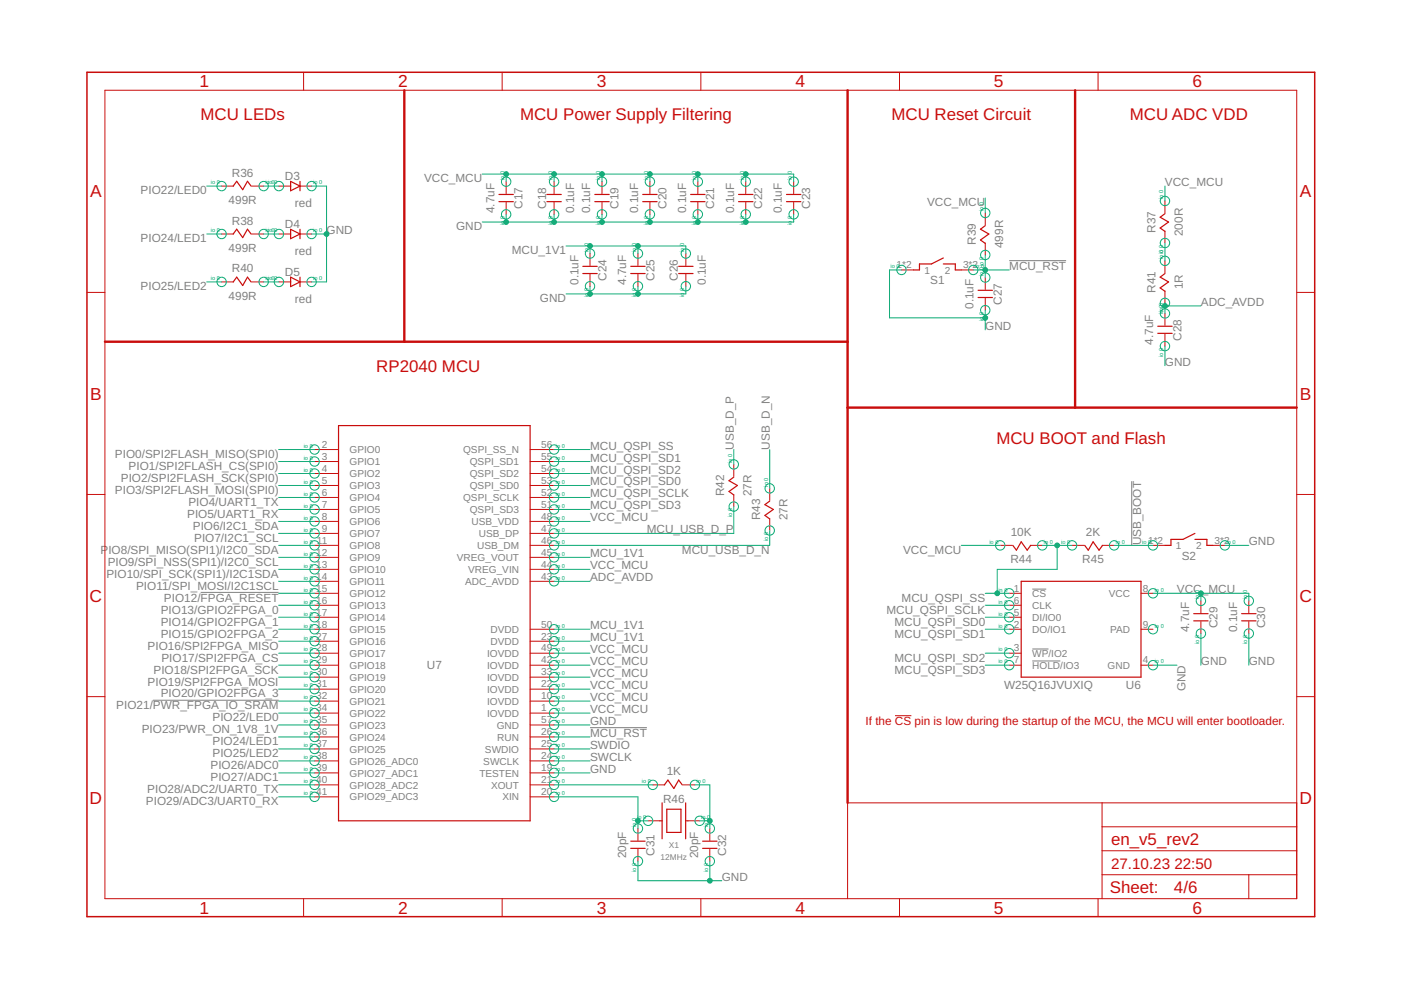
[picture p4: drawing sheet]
<svg xmlns="http://www.w3.org/2000/svg" width="297mm" height="210mm" viewBox="0 0 297 210" stroke-linecap="round" stroke-linejoin="round" font-family="sans-serif">
<defs><g id="words">
<g font-size="3.7" fill="#c90d0c">
<text x="42.3" y="18.5">1</text>
<text x="84.4" y="18.5">2</text>
<text x="126.5" y="18.5">3</text>
<text x="168.6" y="18.5">4</text>
<text x="210.7" y="18.5">5</text>
<text x="252.9" y="18.5">6</text>
<text x="19.1" y="41.9">A</text>
<text x="275.6" y="41.9">A</text>
<text x="19.1" y="84.7">B</text>
<text x="275.6" y="84.7">B</text>
<text x="19" y="127.6">C</text>
<text x="275.5" y="127.6">C</text>
<text x="19" y="170.4">D</text>
<text x="275.5" y="170.4">D</text>
<text x="42.3" y="193.7">1</text>
<text x="84.4" y="193.7">2</text>
<text x="126.5" y="193.7">3</text>
<text x="168.6" y="193.7">4</text>
<text x="210.7" y="193.7">5</text>
<text x="252.9" y="193.7">6</text>
</g>
<g font-size="3.6" fill="#c90d0c">
<text x="42.5" y="25.5">MCU LEDs</text>
<text x="110.3" y="25.5">MCU Power Supply Filtering</text>
<text x="189" y="25.5">MCU Reset Circuit</text>
<text x="239.5" y="25.5">MCU ADC VDD</text>
<text x="79.8" y="78.8">RP2040 MCU</text>
<text x="211.2" y="94">MCU BOOT and Flash</text>
<text x="235.6" y="179.1">en_v5_rev2</text>
<text x="235.3" y="189.4">Sheet:</text>
<text x="248.9" y="189.3">4/6</text>
</g>
<g font-size="3.2" fill="#c90d0c">
<text x="235.6" y="184.2">27.10.23</text>
<text x="249" y="184.2">22:50</text>
</g>
<g font-size="2.5" fill="#808080">
<text x="29.8" y="41.2">PIO22/LED0</text>
<text x="49.2" y="37.5">R36</text>
<text x="60.4" y="38.2">D3</text>
<text x="89.9" y="38.7">VCC_MCU</text>
<text x="247" y="39.5">VCC_MCU</text>
<text x="48.5" y="43.2">499R</text>
<text x="49.2" y="47.6">R38</text>
<text x="62.5" y="43.8">red</text>
<text x="104.8" y="45.2" transform="rotate(-90 104.8 45.2)">4.7uF</text>
<text x="110.8" y="44.3" transform="rotate(-90 110.8 44.3)">C17</text>
<text x="115.8" y="44.3" transform="rotate(-90 115.8 44.3)">C18</text>
<text x="121.7" y="45.2" transform="rotate(-90 121.7 45.2)">0.1uF</text>
<text x="125.2" y="45.2" transform="rotate(-90 125.2 45.2)">0.1uF</text>
<text x="131.1" y="44.3" transform="rotate(-90 131.1 44.3)">C19</text>
<text x="135.3" y="45.2" transform="rotate(-90 135.3 45.2)">0.1uF</text>
<text x="141.3" y="44.3" transform="rotate(-90 141.3 44.3)">C20</text>
<text x="145.5" y="45.2" transform="rotate(-90 145.5 45.2)">0.1uF</text>
<text x="151.4" y="44.3" transform="rotate(-90 151.4 44.3)">C21</text>
<text x="155.6" y="45.2" transform="rotate(-90 155.6 45.2)">0.1uF</text>
<text x="161.6" y="44.3" transform="rotate(-90 161.6 44.3)">C22</text>
<text x="165.8" y="45.2" transform="rotate(-90 165.8 45.2)">0.1uF</text>
<text x="171.8" y="44.3" transform="rotate(-90 171.8 44.3)">C23</text>
<text x="196.6" y="43.8">VCC_MCU</text>
<text x="29.8" y="51.4">PIO24/LED1</text>
<text x="48.5" y="53.4">499R</text>
<text x="60.4" y="48.3">D4</text>
<text x="69.2" y="49.6">GND</text>
<text x="96.7" y="48.8">GND</text>
<text x="108.5" y="53.9">MCU_1V1</text>
<text x="206.9" y="51.9" transform="rotate(-90 206.9 51.9)">R39</text>
<text x="212.7" y="52.6" transform="rotate(-90 212.7 52.6)">499R</text>
<text x="245" y="49.4" transform="rotate(-90 245 49.4)">R37</text>
<text x="250.8" y="50.1" transform="rotate(-90 250.8 50.1)">200R</text>
<text x="49.2" y="57.8">R40</text>
<text x="60.4" y="58.5">D5</text>
<text x="62.5" y="54">red</text>
<text x="128.6" y="59.5" transform="rotate(-90 128.6 59.5)">C24</text>
<text x="138.7" y="59.5" transform="rotate(-90 138.7 59.5)">C25</text>
<text x="143.7" y="59.5" transform="rotate(-90 143.7 59.5)">C26</text>
<text x="214" y="57.2">MCU_RST</text>
<text x="29.8" y="61.5">PIO25/LED2</text>
<text x="48.5" y="63.5">499R</text>
<text x="62.5" y="64.2">red</text>
<text x="114.5" y="64.1">GND</text>
<text x="122.6" y="60.4" transform="rotate(-90 122.6 60.4)">0.1uF</text>
<text x="132.8" y="60.4" transform="rotate(-90 132.8 60.4)">4.7uF</text>
<text x="149.7" y="60.4" transform="rotate(-90 149.7 60.4)">0.1uF</text>
<text x="197.2" y="60.3">S1</text>
<text x="206.4" y="65.5" transform="rotate(-90 206.4 65.5)">0.1uF</text>
<text x="212.4" y="64.6" transform="rotate(-90 212.4 64.6)">C27</text>
<text x="245" y="62.1" transform="rotate(-90 245 62.1)">R41</text>
<text x="250.8" y="61.4" transform="rotate(-90 250.8 61.4)">1R</text>
<text x="254.6" y="64.8">ADC_AVDD</text>
<text x="208.9" y="69.9">GND</text>
<text x="244.5" y="73.1" transform="rotate(-90 244.5 73.1)">4.7uF</text>
<text x="247" y="77.5">GND</text>
<text x="250.5" y="72.2" transform="rotate(-90 250.5 72.2)">C28</text>
<text x="125.1" y="95.3">MCU_QSPI_SS</text>
<text x="155.6" y="95.3" transform="rotate(-90 155.6 95.3)">USB_D_P</text>
<text x="163.2" y="95.3" transform="rotate(-90 163.2 95.3)">USB_D_N</text>
<text x="24.4" y="97.1">PIO0/SPI2FLASH_MISO(SPI0)</text>
<text x="27.3" y="99.6">PIO1/SPI2FLASH_CS(SPI0)</text>
<text x="125.1" y="97.9">MCU_QSPI_SD1</text>
<text x="125.1" y="100.4">MCU_QSPI_SD2</text>
<text x="24.4" y="104.7">PIO3/SPI2FLASH_MOSI(SPI0)</text>
<text x="25.6" y="102.2">PIO2/SPI2FLASH_SCK(SPI0)</text>
<text x="40" y="107.3">PIO4/UART1_TX</text>
<text x="125.1" y="102.9">MCU_QSPI_SD0</text>
<text x="125.1" y="105.5">MCU_QSPI_SCLK</text>
<text x="153.6" y="105.2" transform="rotate(-90 153.6 105.2)">R42</text>
<text x="159.3" y="105.2" transform="rotate(-90 159.3 105.2)">27R</text>
<text x="39.7" y="109.8">PIO5/UART1_RX</text>
<text x="40.9" y="112.3">PIO6/I2C1_SDA</text>
<text x="125.1" y="110.6">VCC_MCU</text>
<text x="125.1" y="108">MCU_QSPI_SD3</text>
<text x="137.1" y="113.1">MCU_USB_D_P</text>
<text x="161.2" y="110.3" transform="rotate(-90 161.2 110.3)">R43</text>
<text x="167" y="110.3" transform="rotate(-90 167 110.3)">27R</text>
<text x="214.3" y="113.6">10K</text>
<text x="230.2" y="113.6">2K</text>
<text x="21.3" y="117.4">P</text>
<text x="22.8" y="119.9">PIO9/SPI_NSS(SPI1)/I2C0_SCL</text>
<text x="23" y="117.4">IO8/SPI_MISO(SPI1)/I2C0_SDA</text>
<text x="41.2" y="114.9">PIO7/I2C1_SCL</text>
<text x="125.1" y="118.2">MCU_1V1</text>
<text x="144.6" y="117.4">MCU_USB_D_N</text>
<text x="191.5" y="117.4">VCC_MCU</text>
<text x="214.2" y="119.4">R44</text>
<text x="229.5" y="119.4">R45</text>
<text x="241.9" y="115.6" transform="rotate(-90 241.9 115.6)">USB_BOOT</text>
<text x="250.6" y="118.7">S2</text>
<text x="264.8" y="115.6">GND</text>
<text x="22.6" y="122.5">PIO10/SPI_SCK(SPI1)/I2C1SDA</text>
<text x="28.9" y="125">PIO11/SPI_MOSI/I2C1SCL</text>
<text x="125.1" y="120.7">VCC_MCU</text>
<text x="125.1" y="123.3">ADC_AVDD</text>
<text x="249.5" y="125.8">VCC_MCU</text>
<text x="34.1" y="130.1">PIO13/GPIO2FPGA_0</text>
<text x="34.8" y="127.6">PIO12/FPGA_RESET</text>
<text x="187.9" y="130.1">MCU_QSPI_SCLK</text>
<text x="191.1" y="127.6">MCU_QSPI_SS</text>
<text x="31.3" y="137.7">PIO16/SPI2FPGA_MISO</text>
<text x="34.1" y="132.6">PIO14/GPIO2FPGA_1</text>
<text x="34.1" y="135.2">PIO15/GPIO2FPGA_2</text>
<text x="125.1" y="135.9">MCU_1V1</text>
<text x="125.1" y="133.4">MCU_1V1</text>
<text x="189.6" y="132.6">MCU_QSPI_SD0</text>
<text x="189.6" y="135.2">MCU_QSPI_SD1</text>
<text x="252.1" y="134.1" transform="rotate(-90 252.1 134.1)">4.7uF</text>
<text x="258.1" y="133.2" transform="rotate(-90 258.1 133.2)">C29</text>
<text x="262.3" y="134.1" transform="rotate(-90 262.3 134.1)">0.1uF</text>
<text x="268.3" y="133.2" transform="rotate(-90 268.3 133.2)">C30</text>
<text x="32.5" y="142.8">PIO18/SPI2FPGA_SCK</text>
<text x="34.2" y="140.3">PIO17/SPI2FPGA_CS</text>
<text x="90.5" y="141.9">U7</text>
<text x="125.1" y="141">VCC_MCU</text>
<text x="125.1" y="143.6">VCC_MCU</text>
<text x="125.1" y="138.5">VCC_MCU</text>
<text x="189.6" y="140.3">MCU_QSPI_SD2</text>
<text x="189.6" y="142.8">MCU_QSPI_SD3</text>
<text x="254.6" y="141">GND</text>
<text x="264.8" y="141">GND</text>
<text x="31.3" y="145.3">PIO19/SPI2FPGA_MOSI</text>
<text x="34.1" y="147.9">PIO20/GPIO2FPGA_3</text>
<text x="125.1" y="146.1">VCC_MCU</text>
<text x="125.1" y="148.6">VCC_MCU</text>
<text x="212.9" y="146.1">W25Q16JVUXIQ</text>
<text x="238.7" y="146.1">U6</text>
<text x="251.3" y="146.6" transform="rotate(-90 251.3 146.6)">GND</text>
<text x="24.7" y="150.4">PIO21/PWR_FPGA_IO_SRAM</text>
<text x="30" y="155.5">PIO23/PWR_ON_1V8_1V</text>
<text x="45.1" y="153">PIO22/LED0</text>
<text x="125.1" y="153.7">GND</text>
<text x="125.1" y="151.2">VCC_MCU</text>
<text x="45.1" y="160.6">PIO25/LED2</text>
<text x="45.1" y="158">PIO24/LED1</text>
<text x="125.1" y="156.3">MCU_RST</text>
<text x="125.1" y="161.3">SWCLK</text>
<text x="125.1" y="158.8">SWDIO</text>
<text x="44.6" y="163.1">PIO26/ADC0</text>
<text x="44.6" y="165.7">PIO27/ADC1</text>
<text x="125.1" y="163.9">GND</text>
<text x="141.4" y="164.4">1K</text>
<text x="30.9" y="170.7">PIO29/ADC3/UART0_RX</text>
<text x="31.2" y="168.2">PIO28/ADC2/UART0_TX</text>
<text x="140.6" y="170.2">R46</text>
<text x="132.8" y="182" transform="rotate(-90 132.8 182)">20pF</text>
<text x="138.7" y="181.4" transform="rotate(-90 138.7 181.4)">C31</text>
<text x="148" y="182" transform="rotate(-90 148 182)">20pF</text>
<text x="154" y="181.4" transform="rotate(-90 154 181.4)">C32</text>
<text x="153" y="186.7">GND</text>
</g>
<text font-size="2.5" fill="#c90d0c" x="183.5" y="153.7">If the CS pin is low during the startup of the MCU, the MCU will enter bootloader.</text>
<g font-size="2.1" fill="#808080">
<text x="190.1" y="56.9">1*2</text>
<text x="196" y="58">1</text>
<text x="200.3" y="58">2</text>
<text x="204.2" y="56.9">3*2</text>
<text x="68.2" y="95">2</text>
<text x="114.7" y="95">56</text>
<text x="68.2" y="97.5">3</text>
<text x="68.2" y="100">4</text>
<text x="74.1" y="96.1">GPIO0</text>
<text x="74.1" y="98.6">GPIO1</text>
<text x="74.1" y="101.2">GPIO2</text>
<text x="98.2" y="96.1">QSPI_SS_N</text>
<text x="99.6" y="101.2">QSPI_SD2</text>
<text x="99.6" y="98.6">QSPI_SD1</text>
<text x="114.7" y="100">54</text>
<text x="114.7" y="97.5">55</text>
<text x="68.2" y="102.6">5</text>
<text x="68.2" y="105.1">6</text>
<text x="68.2" y="107.7">7</text>
<text x="74.1" y="103.7">GPIO3</text>
<text x="74.1" y="106.2">GPIO4</text>
<text x="98.2" y="106.2">QSPI_SCLK</text>
<text x="99.6" y="103.7">QSPI_SD0</text>
<text x="114.7" y="107.7">51</text>
<text x="114.7" y="105.1">52</text>
<text x="114.7" y="102.6">53</text>
<text x="68.2" y="110.2">8</text>
<text x="68.2" y="112.7">9</text>
<text x="74.1" y="108.8">GPIO5</text>
<text x="74.1" y="111.3">GPIO6</text>
<text x="74.1" y="113.9">GPIO7</text>
<text x="99.6" y="108.8">QSPI_SD3</text>
<text x="100" y="111.3">USB_VDD</text>
<text x="101.5" y="113.9">USB_DP</text>
<text x="114.7" y="112.7">47</text>
<text x="114.7" y="110.2">48</text>
<text x="67.1" y="117.8">12</text>
<text x="67.2" y="115.3">11</text>
<text x="74.1" y="116.4">GPIO8</text>
<text x="74.1" y="118.9">GPIO9</text>
<text x="96.9" y="118.9">VREG_VOUT</text>
<text x="101.2" y="116.4">USB_DM</text>
<text x="114.7" y="117.8">45</text>
<text x="114.7" y="115.3">46</text>
<text x="243.4" y="115.3">1*2</text>
<text x="249.3" y="116.4">1</text>
<text x="253.6" y="116.4">2</text>
<text x="257.5" y="115.3">3*2</text>
<text x="67.1" y="120.4">13</text>
<text x="67.1" y="122.9">14</text>
<text x="67.1" y="125.4">15</text>
<text x="74.1" y="121.5">GPIO10</text>
<text x="74.1" y="124">GPIO11</text>
<text x="98.6" y="124">ADC_AVDD</text>
<text x="99.2" y="121.5">VREG_VIN</text>
<text x="114.7" y="122.9">43</text>
<text x="114.7" y="120.4">44</text>
<text x="215" y="125.4">1</text>
<text x="242.3" y="125.4">8</text>
<text x="67.1" y="128">16</text>
<text x="67.1" y="130.5">17</text>
<text x="74.1" y="126.6">GPIO12</text>
<text x="74.1" y="129.1">GPIO13</text>
<text x="74.1" y="131.6">GPIO14</text>
<text x="215" y="128">6</text>
<text x="215" y="130.5">5</text>
<text x="218.9" y="126.6">CS</text>
<text x="218.9" y="129.1">CLK</text>
<text x="218.9" y="131.6">DI/IO0</text>
<text x="235.1" y="126.6">VCC</text>
<text x="67.1" y="133.1">18</text>
<text x="67.1" y="135.6">27</text>
<text x="74.1" y="134.2">GPIO15</text>
<text x="74.1" y="136.7">GPIO16</text>
<text x="104" y="136.7">DVDD</text>
<text x="104" y="134.2">DVDD</text>
<text x="114.7" y="135.6">23</text>
<text x="114.7" y="133.1">50</text>
<text x="215" y="133.1">2</text>
<text x="218.9" y="134.2">DO/IO1</text>
<text x="235.3" y="134.2">PAD</text>
<text x="242.3" y="133.1">9</text>
<text x="67.1" y="138.1">28</text>
<text x="67.1" y="140.7">29</text>
<text x="67.1" y="143.2">30</text>
<text x="74.1" y="139.2">GPIO17</text>
<text x="74.1" y="141.8">GPIO18</text>
<text x="103.3" y="141.8">IOVDD</text>
<text x="103.3" y="139.2">IOVDD</text>
<text x="114.7" y="143.2">33</text>
<text x="114.7" y="140.7">42</text>
<text x="114.7" y="138.1">49</text>
<text x="215" y="138.1">3</text>
<text x="215" y="140.7">7</text>
<text x="218.9" y="139.2">WP/IO2</text>
<text x="218.9" y="141.8">HOLD/IO3</text>
<text x="234.8" y="141.8">GND</text>
<text x="242.3" y="140.7">4</text>
<text x="67.1" y="145.7">31</text>
<text x="67.1" y="148.3">32</text>
<text x="74.1" y="144.3">GPIO19</text>
<text x="74.1" y="146.9">GPIO20</text>
<text x="74.1" y="149.4">GPIO21</text>
<text x="103.3" y="149.4">IOVDD</text>
<text x="103.3" y="146.9">IOVDD</text>
<text x="103.3" y="144.3">IOVDD</text>
<text x="114.7" y="148.3">10</text>
<text x="114.7" y="145.7">22</text>
<text x="67.1" y="150.8">34</text>
<text x="67.1" y="153.4">35</text>
<text x="67.1" y="155.9">36</text>
<text x="74.1" y="151.9">GPIO22</text>
<text x="74.1" y="154.5">GPIO23</text>
<text x="103.3" y="151.9">IOVDD</text>
<text x="105.3" y="154.5">GND</text>
<text x="114.7" y="150.8">1</text>
<text x="114.7" y="155.9">26</text>
<text x="114.7" y="153.4">57</text>
<text x="67.1" y="158.4">37</text>
<text x="67.1" y="161">38</text>
<text x="74.1" y="157">GPIO24</text>
<text x="74.1" y="159.6">GPIO25</text>
<text x="102.8" y="159.6">SWDIO</text>
<text x="105.4" y="157">RUN</text>
<text x="114.7" y="161">24</text>
<text x="114.7" y="158.4">25</text>
<text x="67.1" y="163.5">39</text>
<text x="67.1" y="166.1">40</text>
<text x="74.1" y="162.1">GPIO26_ADC0</text>
<text x="74.1" y="164.6">GPIO27_ADC1</text>
<text x="74.1" y="167.2">GPIO28_ADC2</text>
<text x="101.6" y="164.6">TESTEN</text>
<text x="102.5" y="162.1">SWCLK</text>
<text x="104.1" y="167.2">XOUT</text>
<text x="114.7" y="163.5">19</text>
<text x="114.7" y="166.1">21</text>
<text x="67.1" y="168.6">41</text>
<text x="74.1" y="169.7">GPIO29_ADC3</text>
<text x="106.5" y="169.7">XIN</text>
<text x="114.7" y="168.6">20</text>
</g>
<g font-size="1.8" fill="#808080">
<text x="141.8" y="179.7">X1</text>
<text x="140.1" y="182.3">12MHz</text>
</g>
<g font-size="1.2" fill="#0dab76">
<text x="44.7" y="39.1">io 0</text>
<text x="56.3" y="39.1">ioio00</text>
<text x="66.4" y="39.1">io 0</text>
<text x="107" y="38.2" transform="rotate(-90 107 38.2)">io</text>
<text x="107" y="36.9" transform="rotate(-90 107 36.9)">0</text>
<text x="117.1" y="38.2" transform="rotate(-90 117.1 38.2)">io</text>
<text x="117.1" y="36.9" transform="rotate(-90 117.1 36.9)">0</text>
<text x="127.3" y="38.2" transform="rotate(-90 127.3 38.2)">io</text>
<text x="127.3" y="36.9" transform="rotate(-90 127.3 36.9)">0</text>
<text x="137.4" y="38.2" transform="rotate(-90 137.4 38.2)">io</text>
<text x="137.4" y="36.9" transform="rotate(-90 137.4 36.9)">0</text>
<text x="147.6" y="38.2" transform="rotate(-90 147.6 38.2)">io</text>
<text x="147.6" y="36.9" transform="rotate(-90 147.6 36.9)">0</text>
<text x="157.8" y="38.2" transform="rotate(-90 157.8 38.2)">io</text>
<text x="157.8" y="36.9" transform="rotate(-90 157.8 36.9)">0</text>
<text x="167.9" y="38.2" transform="rotate(-90 167.9 38.2)">io</text>
<text x="167.9" y="36.9" transform="rotate(-90 167.9 36.9)">0</text>
<text x="107" y="47.8" transform="rotate(-90 107 47.8)">io</text>
<text x="107" y="46.5" transform="rotate(-90 107 46.5)">0</text>
<text x="117.1" y="47.8" transform="rotate(-90 117.1 47.8)">io</text>
<text x="117.1" y="46.5" transform="rotate(-90 117.1 46.5)">0</text>
<text x="127.3" y="47.8" transform="rotate(-90 127.3 47.8)">io</text>
<text x="127.3" y="46.5" transform="rotate(-90 127.3 46.5)">0</text>
<text x="137.4" y="47.8" transform="rotate(-90 137.4 47.8)">io</text>
<text x="137.4" y="46.5" transform="rotate(-90 137.4 46.5)">0</text>
<text x="147.6" y="47.8" transform="rotate(-90 147.6 47.8)">io</text>
<text x="147.6" y="46.5" transform="rotate(-90 147.6 46.5)">0</text>
<text x="157.8" y="47.8" transform="rotate(-90 157.8 47.8)">io</text>
<text x="157.8" y="46.5" transform="rotate(-90 157.8 46.5)">0</text>
<text x="167.9" y="47.8" transform="rotate(-90 167.9 47.8)">io</text>
<text x="167.9" y="46.5" transform="rotate(-90 167.9 46.5)">0</text>
<text x="208.5" y="44.8" transform="rotate(-90 208.5 44.8)">io 0</text>
<text x="246.6" y="42.3" transform="rotate(-90 246.6 42.3)">io 0</text>
<text x="44.7" y="49.3">io 0</text>
<text x="56.3" y="49.3">ioio00</text>
<text x="66.4" y="49.3">io 0</text>
<text x="124.7" y="53.4" transform="rotate(-90 124.7 53.4)">io</text>
<text x="124.7" y="52.1" transform="rotate(-90 124.7 52.1)">0</text>
<text x="134.9" y="53.4" transform="rotate(-90 134.9 53.4)">io</text>
<text x="134.9" y="52.1" transform="rotate(-90 134.9 52.1)">0</text>
<text x="145.1" y="53.4" transform="rotate(-90 145.1 53.4)">io</text>
<text x="145.1" y="52.1" transform="rotate(-90 145.1 52.1)">0</text>
<text x="246.6" y="53.6" transform="rotate(-90 246.6 53.6)">o 0</text>
<text x="44.7" y="59.4">io 0</text>
<text x="56.3" y="59.4">ioio00</text>
<text x="66.4" y="59.4">io 0</text>
<text x="188.8" y="56.9">io 0</text>
<text x="206.7" y="56.9">io 0</text>
<text x="208.5" y="58.5" transform="rotate(-90 208.5 58.5)">io</text>
<text x="208.5" y="57.2" transform="rotate(-90 208.5 57.2)">0io 0</text>
<text x="246.6" y="55" transform="rotate(-90 246.6 55)">ioi0</text>
<text x="124.7" y="63" transform="rotate(-90 124.7 63)">io</text>
<text x="124.7" y="61.7" transform="rotate(-90 124.7 61.7)">0</text>
<text x="134.9" y="63" transform="rotate(-90 134.9 63)">io</text>
<text x="134.9" y="61.7" transform="rotate(-90 134.9 61.7)">0</text>
<text x="145.1" y="63" transform="rotate(-90 145.1 63)">io</text>
<text x="145.1" y="61.7" transform="rotate(-90 145.1 61.7)">0</text>
<text x="208.5" y="68.1" transform="rotate(-90 208.5 68.1)">io</text>
<text x="208.5" y="66.8" transform="rotate(-90 208.5 66.8)">0</text>
<text x="246.6" y="66.5" transform="rotate(-90 246.6 66.5)">ioio00</text>
<text x="246.6" y="75.7" transform="rotate(-90 246.6 75.7)">io 0</text>
<text x="64.4" y="95">io 0</text>
<text x="117.8" y="95">io 0</text>
<text x="64.4" y="97.5">io 0</text>
<text x="64.4" y="100">io 0</text>
<text x="117.8" y="100">io 0</text>
<text x="117.8" y="97.5">io 0</text>
<text x="155.2" y="98.1" transform="rotate(-90 155.2 98.1)">io 0</text>
<text x="64.4" y="102.6">io 0</text>
<text x="64.4" y="105.1">io 0</text>
<text x="64.4" y="107.7">io 0</text>
<text x="117.8" y="107.7">io 0</text>
<text x="117.8" y="105.1">io 0</text>
<text x="117.8" y="102.6">io 0</text>
<text x="162.8" y="103.2" transform="rotate(-90 162.8 103.2)">io 0</text>
<text x="64.4" y="110.2">io 0</text>
<text x="64.4" y="112.7">io 0</text>
<text x="117.8" y="112.7">io 0</text>
<text x="117.8" y="110.2">io 0</text>
<text x="155.2" y="109.7" transform="rotate(-90 155.2 109.7)">io 0</text>
<text x="64.4" y="115.3">io 0</text>
<text x="64.4" y="117.8">io 0</text>
<text x="117.8" y="117.8">io 0</text>
<text x="117.8" y="115.3">io 0</text>
<text x="162.8" y="114.8" transform="rotate(-90 162.8 114.8)">io 0</text>
<text x="209.8" y="115.3">io 0</text>
<text x="221.3" y="115.3">io 0</text>
<text x="225" y="115.3">io 0</text>
<text x="236.6" y="115.3">io 0</text>
<text x="242.2" y="115.3">io 0</text>
<text x="260" y="115.3">io 0</text>
<text x="64.4" y="120.4">io 0</text>
<text x="64.4" y="122.9">io 0</text>
<text x="64.4" y="125.4">io 0</text>
<text x="117.8" y="122.9">io 0</text>
<text x="117.8" y="120.4">io 0</text>
<text x="211.7" y="125.4">in 0</text>
<text x="244.8" y="125.4">io 0</text>
<text x="254.3" y="125.8" transform="rotate(-90 254.3 125.8)">0</text>
<text x="264.4" y="125.8" transform="rotate(-90 264.4 125.8)">0</text>
<text x="64.4" y="128">io 0</text>
<text x="64.4" y="130.5">io 0</text>
<text x="211.7" y="128">in 0</text>
<text x="211.7" y="130.5">io 0</text>
<text x="254.3" y="127.1" transform="rotate(-90 254.3 127.1)">io</text>
<text x="264.4" y="127.1" transform="rotate(-90 264.4 127.1)">io</text>
<text x="64.4" y="133.1">io 0</text>
<text x="64.4" y="135.6">io 0</text>
<text x="117.8" y="135.6">io 0</text>
<text x="117.8" y="133.1">io 0</text>
<text x="211.7" y="133.1">io 0</text>
<text x="244.8" y="133.1">io 0</text>
<text x="254.3" y="136.6" transform="rotate(-90 254.3 136.6)">io 0</text>
<text x="264.4" y="136.6" transform="rotate(-90 264.4 136.6)">io 0</text>
<text x="64.4" y="138.1">io 0</text>
<text x="64.4" y="140.7">io 0</text>
<text x="64.4" y="143.2">io 0</text>
<text x="117.8" y="143.2">io 0</text>
<text x="117.8" y="140.7">io 0</text>
<text x="117.8" y="138.1">io 0</text>
<text x="211.7" y="138.1">io 0</text>
<text x="211.7" y="140.7">io 0</text>
<text x="244.8" y="140.7">io 0</text>
<text x="64.4" y="145.7">io 0</text>
<text x="64.4" y="148.3">io 0</text>
<text x="117.8" y="148.3">io 0</text>
<text x="117.8" y="145.7">io 0</text>
<text x="64.4" y="150.8">io 0</text>
<text x="64.4" y="153.4">io 0</text>
<text x="64.4" y="155.9">io 0</text>
<text x="117.8" y="150.8">io 0</text>
<text x="117.8" y="155.9">io 0</text>
<text x="117.8" y="153.4">io 0</text>
<text x="64.4" y="158.4">io 0</text>
<text x="64.4" y="161">io 0</text>
<text x="117.8" y="161">io 0</text>
<text x="117.8" y="158.4">io 0</text>
<text x="64.4" y="163.5">io 0</text>
<text x="64.4" y="166.1">io 0</text>
<text x="117.8" y="163.5">io 0</text>
<text x="117.8" y="166.1">io 0</text>
<text x="136.1" y="166.1">io 0</text>
<text x="147.7" y="166.1">io 0</text>
<text x="64.4" y="168.6">io 0</text>
<text x="117.8" y="168.6">io 0</text>
<text x="135.1" y="173.7">i</text>
<text x="135.4" y="173.7">o 0</text>
<text x="148.7" y="173.7">io 0</text>
<text x="134.9" y="175.3" transform="rotate(-90 134.9 175.3)">io 0</text>
<text x="150.1" y="175.3" transform="rotate(-90 150.1 175.3)">io</text>
<text x="150.1" y="174" transform="rotate(-90 150.1 174)">0</text>
<text x="134.9" y="184.9" transform="rotate(-90 134.9 184.9)">io 0</text>
<text x="150.1" y="184.9" transform="rotate(-90 150.1 184.9)">io 0</text>
</g>
</g></defs>
<path d="M214 55.3h12M239.9 102v13.6M42.5 125.6h16.6M218.9 124.9h2.9M218.9 137.6h3.4M32.4 148.5h26.7M125.1 154.3h12.1M218.9 140.1h5.9" fill="none" stroke="#808080" stroke-width=".21"/>
<g fill="none" stroke="#c90d0c" stroke-width=".21">
<path d="M22.2 19.1h252.7v171.4h-252.7zM64.4 15.3v3.8M106.5 15.3v3.8M148.6 15.3v3.8M190.7 15.3v3.8M232.8 15.3v3.8M47 39.5h2.5M53.4 39.5h2.5M59.1 39.5h2.6M63.5 39.5h2.6M107.3 38.5v2.6M117.5 38.5v2.6"/>
<path d="M127.6 38.5v2.6M137.8 38.5v2.6M148 38.5v2.6M158.1 38.5v2.6M168.3 38.5v2.6M47 49.6h2.5M47 59.8h2.5M53.4 49.6h2.5M53.4 59.8h2.5M59.1 49.6h2.6M59.1 59.8h2.6M63.5 49.6h2.6"/>
<path d="M63.5 59.8h2.6M107.3 42.9v2.5M117.5 42.9v2.5M125.1 53.8v2.5M125.1 58.1v2.6M127.6 42.9v2.5M135.3 53.8v2.5M135.3 58.1v2.6M137.8 42.9v2.5M145.4 53.8v2.5M145.4 58.1v2.6M148 42.9v2.5"/>
<path d="M158.1 42.9v2.5M168.3 42.9v2.5M191.1 57.2h2.6M203.8 57.2h2.6M208.9 45.1v2.6M208.9 51.5v2.6M208.9 58.8v2.6M247 42.6v2.5M247 49v2.5M247 55.3v2.5M18.4 62h3.8M208.9 63.2v2.6"/>
<path d="M247 61.7v2.5M247 66.5v2.5M247 70.8v2.6M274.9 62h3.8M66.7 95.3h5.1M66.7 97.9h5.1M112.4 95.3h5.1M112.4 97.9h5.1M155.6 98.5v2.5M18.4 104.8h3.8M66.7 118.2h5.1M66.7 115.6h5.1"/>
<path d="M66.7 113.1h5.1M66.7 110.6h5.1M66.7 108h5.1M66.7 105.5h5.1M66.7 102.9h5.1M66.7 100.4h5.1M112.4 118.2h5.1M112.4 115.6h5.1M112.4 113.1h5.1M112.4 110.6h5.1M112.4 108h5.1M112.4 105.5h5.1"/>
<path d="M112.4 102.9h5.1M112.4 100.4h5.1M155.6 104.9v2.5M163.2 103.5v2.6M163.2 109.9v2.6M212.1 115.6h2.5M218.4 115.6h2.6M227.3 115.6h2.5M233.7 115.6h2.5M244.5 115.6h2.5M257.2 115.6h2.5M274.9 104.8h3.8"/>
<path d="M66.7 136h5.1M66.7 123.3h5.1M66.7 120.7h5.1M66.7 138.5h5.1M66.7 133.4h5.1M66.7 125.8h5.1M66.7 128.3h5.1M66.7 130.9h5.1M112.4 136h5.1M112.4 123.3h5.1M112.4 120.7h5.1M112.4 138.5h5.1"/>
<path d="M112.4 133.4h5.1M214 138.5h2.5M214 133.4h2.5M214 125.8h2.5M214 128.3h2.5M214 130.9h2.5M241.9 133.4h2.6M241.9 125.8h2.6M254.6 127.4v2.5M254.6 131.8v2.5M264.8 127.4v2.5M264.8 131.8v2.5"/>
<path d="M18.4 147.7h3.8M66.7 151.2h5.1M66.7 148.7h5.1M66.7 146.1h5.1M66.7 158.8h5.1M66.7 156.3h5.1M66.7 143.6h5.1M66.7 141h5.1M66.7 153.7h5.1M112.4 151.2h5.1M112.4 148.7h5.1M112.4 146.1h5.1"/>
<path d="M112.4 158.8h5.1M112.4 156.3h5.1M112.4 143.6h5.1M112.4 141h5.1M112.4 153.7h5.1M189.8 151.7h3.4M214 141h2.5M241.9 141h2.6M274.9 147.7h3.8M66.7 163.9h5.1M66.7 169h5.1M66.7 166.4h5.1"/>
<path d="M66.7 161.3h5.1M112.4 163.9h5.1M112.4 169h5.1M112.4 166.4h5.1M112.4 161.3h5.1M135.3 175.7v2.5M137.4 174h3M138.4 166.4h2.5M144.8 166.4h2.5M145.4 174h2.9M150.5 175.7v2.5M233.7 170.2v20.3"/>
<path d="M233.7 175.3h41.2M274.9 170.2h-95.2v20.3M64.4 190.5v3.9M106.5 190.5v3.9M135.3 180v2.6M148.6 190.5v3.9M150.5 180v2.6M190.7 190.5v3.9M232.8 190.5v3.9M233.7 185.5h41.2M233.7 180.4h41.2M264.8 185.5v5"/>
</g>
<path d="M85.7 19.1v53.4M179.7 19.1v151.1M227.9 19.1v67.3M22.2 72.5h157.5M179.7 86.4h95.2" fill="none" stroke="#c90d0c" stroke-width=".51"/>
<path d="M18.4 15.3h260.3v179.1h-260.3z" fill="none" stroke="#c90d0c" stroke-width=".32"/>
<g fill="none" stroke="#c90d0c" stroke-width=".25">
<path d="M49.4 39.5l.8-1.1 1.3 1.8 1-1.8 .7 1.1M61.6 38.5l2 1-2 .9zM63.6 38.5v1.9M49.4 49.6l.8-1 1.3 1.8 1-1.8 .7 1M49.4 59.8l.8-1 1.3 1.7 1-1.7 .7 1M61.6 48.6l2 1-2 1zM61.6 58.8l2 1-2 1zM63.6 48.6v2M63.6 58.8v2M105.8 41.2h3M105.8 42.8h3M116 41.2h3"/>
<path d="M116 42.8h3M123.6 56.5h3M123.6 58h3M126.1 41.2h3.1M126.1 42.8h3.1M133.7 56.5h3.1M133.7 58h3.1M136.3 41.2h3M136.3 42.8h3M143.9 56.5h3M143.9 58h3M146.4 41.2h3.1"/>
<path d="M146.4 42.8h3.1M156.6 41.2h3M156.6 42.8h3M166.8 41.2h3M166.8 42.8h3M200 54.7l-2.5 1.3h-2.6v1.2h-1.2M200 56h2.5v1.2h1.3M208.9 47.8l-1 .8 1.8 1-1.8 1.3 1 .7M247 58l-1 .8 1.8 1-1.8 1.2 1 .8M247 45.3l-1 .8 1.8 1-1.8 1.2 1 .8M207.4 61.6h3M207.4 63.1h3"/>
<path d="M245.5 69.2h3M245.5 70.7h3M71.8 90.2h40.6v83.8h-40.6zM155.6 101.2l-1 .7 1.7 1-1.7 1.3 1 .7M163.2 106.2l-1 .8 1.8 1-1.8 1.3 1 .7M214.7 115.6l.8 1 1-1.7 1.3 1.7 .7-1M230 115.6l.7 1 1.1-1.7 1.2 1.7 .8-1M253.3 113.1l-2.5 1.3h-2.5v1.2h-1.3M253.3 114.4h2.6v1.2h1.3M216.5 123.3h25.4v20.3h-25.4zM253.1 130.1h3M253.1 131.6h3"/>
<path d="M263.2 130.1h3.1M263.2 131.6h3.1M133.7 178.4h3.1M133.7 179.9h3.1M140.4 170.2v7.6M140.9 166.4l.7-1 1.3 1.8 1-1.8 .8 1M141.4 171.6h3v4.9h-3zM145.4 170.2v7.6M149 178.4h3M149 179.9h3"/>
</g>
<g fill="none" stroke="#0dab76" stroke-width=".21">
<path d="M43.8 39.5h3.2M55.9 39.5h3.2M66.1 39.5h3.1v20.3h-3.1M102.2 36.9h66.1v1.6M107.3 36.9v1.6M117.5 36.9v1.6M127.6 36.9v1.6M137.8 36.9v1.6M148 36.9v1.6M158.1 36.9v1.6M247 39.5v3.1M43.8 49.6h3.2"/>
<path d="M43.8 59.8h3.2M55.9 49.6h3.2M55.9 59.8h3.2M66.1 49.6h3.1M107.3 45.4v1.7M117.5 45.4v1.7M120 52.2h25.4v1.6M125.1 52.2v1.6M127.6 45.4v1.7M135.3 52.2v1.6M137.8 45.4v1.7M148 45.4v1.7"/>
<path d="M158.1 45.4v1.7M168.3 45.4v1.7h-66.1M191.1 57.2h-2.5v10.2h20.3M206.4 57.2h7.6M208.9 42v3.1M208.9 54.1v4.7M247 51.5v3.8M125.1 60.7v1.6M135.3 60.7v1.6M145.4 60.7v1.6h-25.4M208.9 65.8v4.1M247 64.2v2.3"/>
<path d="M247 73.4v4.1M247 64.9h7.6M59.1 95.3h7.6M59.1 97.9h7.6M117.5 95.3h7.6M117.5 97.9h7.6M155.6 95.3v3.2M163.2 95.3v8.2M59.1 115.6h7.6M59.1 110.6h7.6M59.1 105.5h7.6M59.1 118.2h7.6"/>
<path d="M59.1 113.1h7.6M59.1 102.9h7.6M59.1 100.4h7.6M59.1 108h7.6M117.5 110.6h7.6M117.5 105.5h7.6M117.5 118.2h7.6M117.5 102.9h7.6M117.5 100.4h7.6M117.5 108h7.6M155.6 107.4v5.7h-38.1M163.2 112.5v3.1h-45.7"/>
<path d="M203.8 115.6h8.3M221 115.6h6.3M224.1 115.6v5.1h-12.7v5.1M236.2 115.6h8.3M259.7 115.6h5.1M59.1 125.8h7.6M59.1 120.7h7.6M59.1 138.5h7.6M59.1 136h7.6M59.1 133.4h7.6M59.1 123.3h7.6M59.1 130.9h7.6"/>
<path d="M59.1 128.3h7.6M117.5 120.7h7.6M117.5 138.5h7.6M117.5 136h7.6M117.5 133.4h7.6M117.5 123.3h7.6M208.9 125.8h5.1M208.9 138.5h5.1M208.9 133.4h5.1M208.9 130.9h5.1M208.9 128.3h5.1M244.5 125.8h20.3v1.6"/>
<path d="M254.6 125.8v1.6M254.6 134.3v6.7M264.8 134.3v6.7M59.1 153.7h7.6M59.1 141h7.6M59.1 151.2h7.6M59.1 146.1h7.6M59.1 143.6h7.6M59.1 148.7h7.6M59.1 156.3h7.6M59.1 158.8h7.6M117.5 153.7h7.6"/>
<path d="M117.5 141h7.6M117.5 151.2h7.6M117.5 146.1h7.6M117.5 143.6h7.6M117.5 148.7h7.6M117.5 156.3h7.6M117.5 158.8h7.6M208.9 141h5.1M244.5 141h5M59.1 163.9h7.6M59.1 169h7.6M59.1 166.4h7.6"/>
<path d="M59.1 161.3h7.6M117.5 169h17.8v6.7M117.5 163.9h7.6M117.5 166.4h20.9M117.5 161.3h7.6M135.3 174h2.1M147.3 166.4h3.2v9.3M148.3 174h2.2M135.3 182.6v4.1h17.7M150.5 182.6v4.1"/>
<circle cx="47" cy="39.5" r=".99"/>
<circle cx="55.9" cy="39.5" r=".99"/>
<circle cx="59.1" cy="39.5" r=".99"/>
<circle cx="66.1" cy="39.5" r=".99"/>
<circle cx="107.3" cy="38.5" r=".99"/>
<circle cx="117.5" cy="38.5" r=".99"/>
<circle cx="127.6" cy="38.5" r=".99"/>
<circle cx="137.8" cy="38.5" r=".99"/>
<circle cx="148" cy="38.5" r=".99"/>
<circle cx="158.1" cy="38.5" r=".99"/>
<circle cx="168.3" cy="38.5" r=".99"/>
<circle cx="47" cy="49.6" r=".99"/>
<circle cx="47" cy="59.8" r=".99"/>
<circle cx="55.9" cy="49.6" r=".99"/>
<circle cx="55.9" cy="59.8" r=".99"/>
<circle cx="59.1" cy="49.6" r=".99"/>
<circle cx="59.1" cy="59.8" r=".99"/>
<circle cx="66.1" cy="49.6" r=".99"/>
<circle cx="66.1" cy="59.8" r=".99"/>
<circle cx="107.3" cy="45.4" r=".99"/>
<circle cx="117.5" cy="45.4" r=".99"/>
<circle cx="125.1" cy="53.8" r=".99"/>
<circle cx="127.6" cy="45.4" r=".99"/>
<circle cx="135.3" cy="53.8" r=".99"/>
<circle cx="137.8" cy="45.4" r=".99"/>
<circle cx="145.4" cy="53.8" r=".99"/>
<circle cx="148" cy="45.4" r=".99"/>
<circle cx="158.1" cy="45.4" r=".99"/>
<circle cx="168.3" cy="45.4" r=".99"/>
<circle cx="191.1" cy="57.2" r=".99"/>
<circle cx="206.4" cy="57.2" r=".99"/>
<circle cx="208.9" cy="58.8" r=".99"/>
<circle cx="208.9" cy="54.1" r=".99"/>
<circle cx="208.9" cy="45.1" r=".99"/>
<circle cx="247" cy="42.6" r=".99"/>
<circle cx="247" cy="55.3" r=".99"/>
<circle cx="247" cy="51.5" r=".99"/>
<circle cx="125.1" cy="60.7" r=".99"/>
<circle cx="135.3" cy="60.7" r=".99"/>
<circle cx="145.4" cy="60.7" r=".99"/>
<circle cx="208.9" cy="65.8" r=".99"/>
<circle cx="247" cy="73.4" r=".99"/>
<circle cx="247" cy="64.2" r=".99"/>
<circle cx="247" cy="66.5" r=".99"/>
<circle cx="66.7" cy="97.9" r=".99"/>
<circle cx="66.7" cy="95.3" r=".99"/>
<circle cx="117.5" cy="95.3" r=".99"/>
<circle cx="117.5" cy="97.9" r=".99"/>
<circle cx="155.6" cy="98.5" r=".99"/>
<circle cx="66.7" cy="113.1" r=".99"/>
<circle cx="66.7" cy="115.6" r=".99"/>
<circle cx="66.7" cy="105.5" r=".99"/>
<circle cx="66.7" cy="118.2" r=".99"/>
<circle cx="66.7" cy="108" r=".99"/>
<circle cx="66.7" cy="110.6" r=".99"/>
<circle cx="66.7" cy="100.4" r=".99"/>
<circle cx="66.7" cy="102.9" r=".99"/>
<circle cx="117.5" cy="115.6" r=".99"/>
<circle cx="117.5" cy="110.6" r=".99"/>
<circle cx="117.5" cy="102.9" r=".99"/>
<circle cx="117.5" cy="118.2" r=".99"/>
<circle cx="117.5" cy="108" r=".99"/>
<circle cx="117.5" cy="105.5" r=".99"/>
<circle cx="117.5" cy="100.4" r=".99"/>
<circle cx="117.5" cy="113.1" r=".99"/>
<circle cx="155.6" cy="107.4" r=".99"/>
<circle cx="163.2" cy="103.5" r=".99"/>
<circle cx="163.2" cy="112.5" r=".99"/>
<circle cx="212.1" cy="115.6" r=".99"/>
<circle cx="221" cy="115.6" r=".99"/>
<circle cx="227.3" cy="115.6" r=".99"/>
<circle cx="236.2" cy="115.6" r=".99"/>
<circle cx="244.5" cy="115.6" r=".99"/>
<circle cx="259.7" cy="115.6" r=".99"/>
<circle cx="66.7" cy="123.3" r=".99"/>
<circle cx="66.7" cy="128.3" r=".99"/>
<circle cx="66.7" cy="120.7" r=".99"/>
<circle cx="66.7" cy="125.8" r=".99"/>
<circle cx="66.7" cy="130.9" r=".99"/>
<circle cx="66.7" cy="136" r=".99"/>
<circle cx="66.7" cy="133.4" r=".99"/>
<circle cx="66.7" cy="138.5" r=".99"/>
<circle cx="117.5" cy="133.4" r=".99"/>
<circle cx="117.5" cy="136" r=".99"/>
<circle cx="117.5" cy="123.3" r=".99"/>
<circle cx="117.5" cy="120.7" r=".99"/>
<circle cx="117.5" cy="138.5" r=".99"/>
<circle cx="214" cy="128.3" r=".99"/>
<circle cx="214" cy="125.8" r=".99"/>
<circle cx="214" cy="133.4" r=".99"/>
<circle cx="214" cy="130.9" r=".99"/>
<circle cx="214" cy="138.5" r=".99"/>
<circle cx="244.5" cy="125.8" r=".99"/>
<circle cx="244.5" cy="133.4" r=".99"/>
<circle cx="254.6" cy="134.3" r=".99"/>
<circle cx="254.6" cy="127.4" r=".99"/>
<circle cx="264.8" cy="127.4" r=".99"/>
<circle cx="264.8" cy="134.3" r=".99"/>
<circle cx="66.7" cy="148.7" r=".99"/>
<circle cx="66.7" cy="158.8" r=".99"/>
<circle cx="66.7" cy="141" r=".99"/>
<circle cx="66.7" cy="143.6" r=".99"/>
<circle cx="66.7" cy="151.2" r=".99"/>
<circle cx="66.7" cy="153.7" r=".99"/>
<circle cx="66.7" cy="146.1" r=".99"/>
<circle cx="66.7" cy="156.3" r=".99"/>
<circle cx="117.5" cy="156.3" r=".99"/>
<circle cx="117.5" cy="148.7" r=".99"/>
<circle cx="117.5" cy="146.1" r=".99"/>
<circle cx="117.5" cy="141" r=".99"/>
<circle cx="117.5" cy="143.6" r=".99"/>
<circle cx="117.5" cy="153.7" r=".99"/>
<circle cx="117.5" cy="151.2" r=".99"/>
<circle cx="117.5" cy="158.8" r=".99"/>
<circle cx="214" cy="141" r=".99"/>
<circle cx="244.5" cy="141" r=".99"/>
<circle cx="66.7" cy="169" r=".99"/>
<circle cx="66.7" cy="161.3" r=".99"/>
<circle cx="66.7" cy="163.9" r=".99"/>
<circle cx="66.7" cy="166.4" r=".99"/>
<circle cx="117.5" cy="163.9" r=".99"/>
<circle cx="117.5" cy="169" r=".99"/>
<circle cx="117.5" cy="166.4" r=".99"/>
<circle cx="117.5" cy="161.3" r=".99"/>
<circle cx="135.3" cy="175.7" r=".99"/>
<circle cx="137.4" cy="174" r=".99"/>
<circle cx="138.4" cy="166.4" r=".99"/>
<circle cx="147.3" cy="166.4" r=".99"/>
<circle cx="148.3" cy="174" r=".99"/>
<circle cx="150.5" cy="175.7" r=".99"/>
<circle cx="135.3" cy="182.6" r=".99"/>
<circle cx="150.5" cy="182.6" r=".99"/>
</g>
<g fill="#0dab76" stroke="#0dab76" stroke-width=".21">
<circle cx="69.2" cy="49.6" r=".51"/>
<circle cx="208.9" cy="67.4" r=".51"/>
<circle cx="150.5" cy="186.7" r=".51"/>
<circle cx="125.1" cy="62.3" r=".51"/>
<circle cx="135.3" cy="62.3" r=".51"/>
<circle cx="117.5" cy="47.1" r=".51"/>
<circle cx="127.6" cy="47.1" r=".51"/>
<circle cx="137.8" cy="47.1" r=".51"/>
<circle cx="148" cy="47.1" r=".51"/>
<circle cx="107.3" cy="47.1" r=".51"/>
<circle cx="158.1" cy="47.1" r=".51"/>
<circle cx="254.6" cy="125.8" r=".51"/>
<circle cx="117.5" cy="36.9" r=".51"/>
<circle cx="148" cy="36.9" r=".51"/>
<circle cx="137.8" cy="36.9" r=".51"/>
<circle cx="127.6" cy="36.9" r=".51"/>
<circle cx="107.3" cy="36.9" r=".51"/>
<circle cx="158.1" cy="36.9" r=".51"/>
<circle cx="125.1" cy="52.2" r=".51"/>
<circle cx="135.3" cy="52.2" r=".51"/>
<circle cx="247" cy="64.9" r=".51"/>
<circle cx="224.1" cy="115.6" r=".51"/>
<circle cx="211.4" cy="125.8" r=".51"/>
<circle cx="208.9" cy="57.2" r=".51"/>
<circle cx="135.3" cy="174" r=".51"/>
<circle cx="150.5" cy="174" r=".51"/>
</g>
<use href="#words"/>
</svg>
